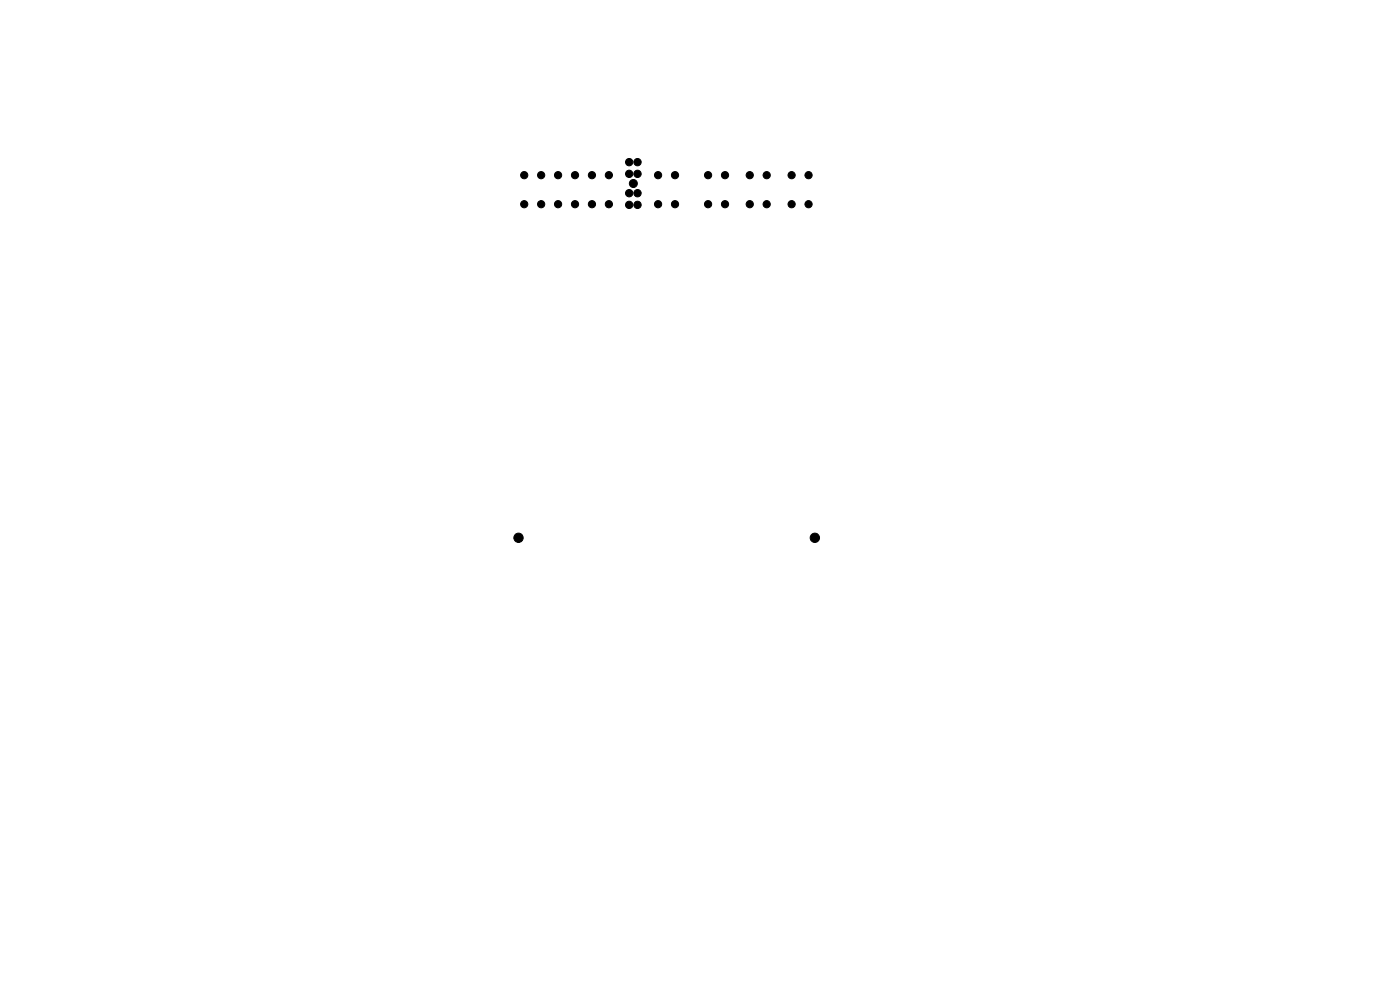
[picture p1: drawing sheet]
<svg xmlns="http://www.w3.org/2000/svg" width="420mm" height="297mm" viewBox="0 0 420 297" stroke-linecap="round" stroke-linejoin="round" font-family="sans-serif">
<g fill="#000" stroke="#000" stroke-width=".3">
<circle cx="157.3" cy="52.5" r="1.08"/>
<circle cx="162.3" cy="52.5" r="1.08"/>
<circle cx="167.4" cy="52.5" r="1.08"/>
<circle cx="172.5" cy="52.5" r="1.08"/>
<circle cx="177.6" cy="52.5" r="1.08"/>
<circle cx="182.7" cy="52.5" r="1.08"/>
<circle cx="188.8" cy="57.9" r="1.1"/>
<circle cx="188.8" cy="48.6" r="1.1"/>
<circle cx="188.8" cy="52.1" r="1.1"/>
<circle cx="190" cy="55" r="1.2"/>
<circle cx="191.2" cy="57.9" r="1.1"/>
<circle cx="191.2" cy="48.6" r="1.1"/>
<circle cx="191.3" cy="52.1" r="1.1"/>
<circle cx="197.4" cy="52.5" r="1.08"/>
<circle cx="202.5" cy="52.5" r="1.08"/>
<circle cx="212.4" cy="52.5" r="1.08"/>
<circle cx="217.5" cy="52.5" r="1.08"/>
<circle cx="224.9" cy="52.5" r="1.08"/>
<circle cx="230" cy="52.5" r="1.08"/>
<circle cx="237.5" cy="52.5" r="1.08"/>
<circle cx="242.6" cy="52.5" r="1.08"/>
<circle cx="157.3" cy="61.2" r="1.08"/>
<circle cx="162.3" cy="61.2" r="1.08"/>
<circle cx="167.4" cy="61.2" r="1.08"/>
<circle cx="172.5" cy="61.2" r="1.08"/>
<circle cx="177.6" cy="61.2" r="1.08"/>
<circle cx="182.7" cy="61.2" r="1.08"/>
<circle cx="188.8" cy="61.4" r="1.1"/>
<circle cx="191.2" cy="61.4" r="1.1"/>
<circle cx="197.4" cy="61.2" r="1.08"/>
<circle cx="202.5" cy="61.2" r="1.08"/>
<circle cx="212.4" cy="61.2" r="1.08"/>
<circle cx="217.5" cy="61.2" r="1.08"/>
<circle cx="224.9" cy="61.2" r="1.08"/>
<circle cx="230" cy="61.2" r="1.08"/>
<circle cx="237.5" cy="61.2" r="1.08"/>
<circle cx="242.6" cy="61.2" r="1.08"/>
<circle cx="155.6" cy="161.2" r="1.4"/>
<circle cx="244.5" cy="161.2" r="1.4"/>
</g>
</svg>
